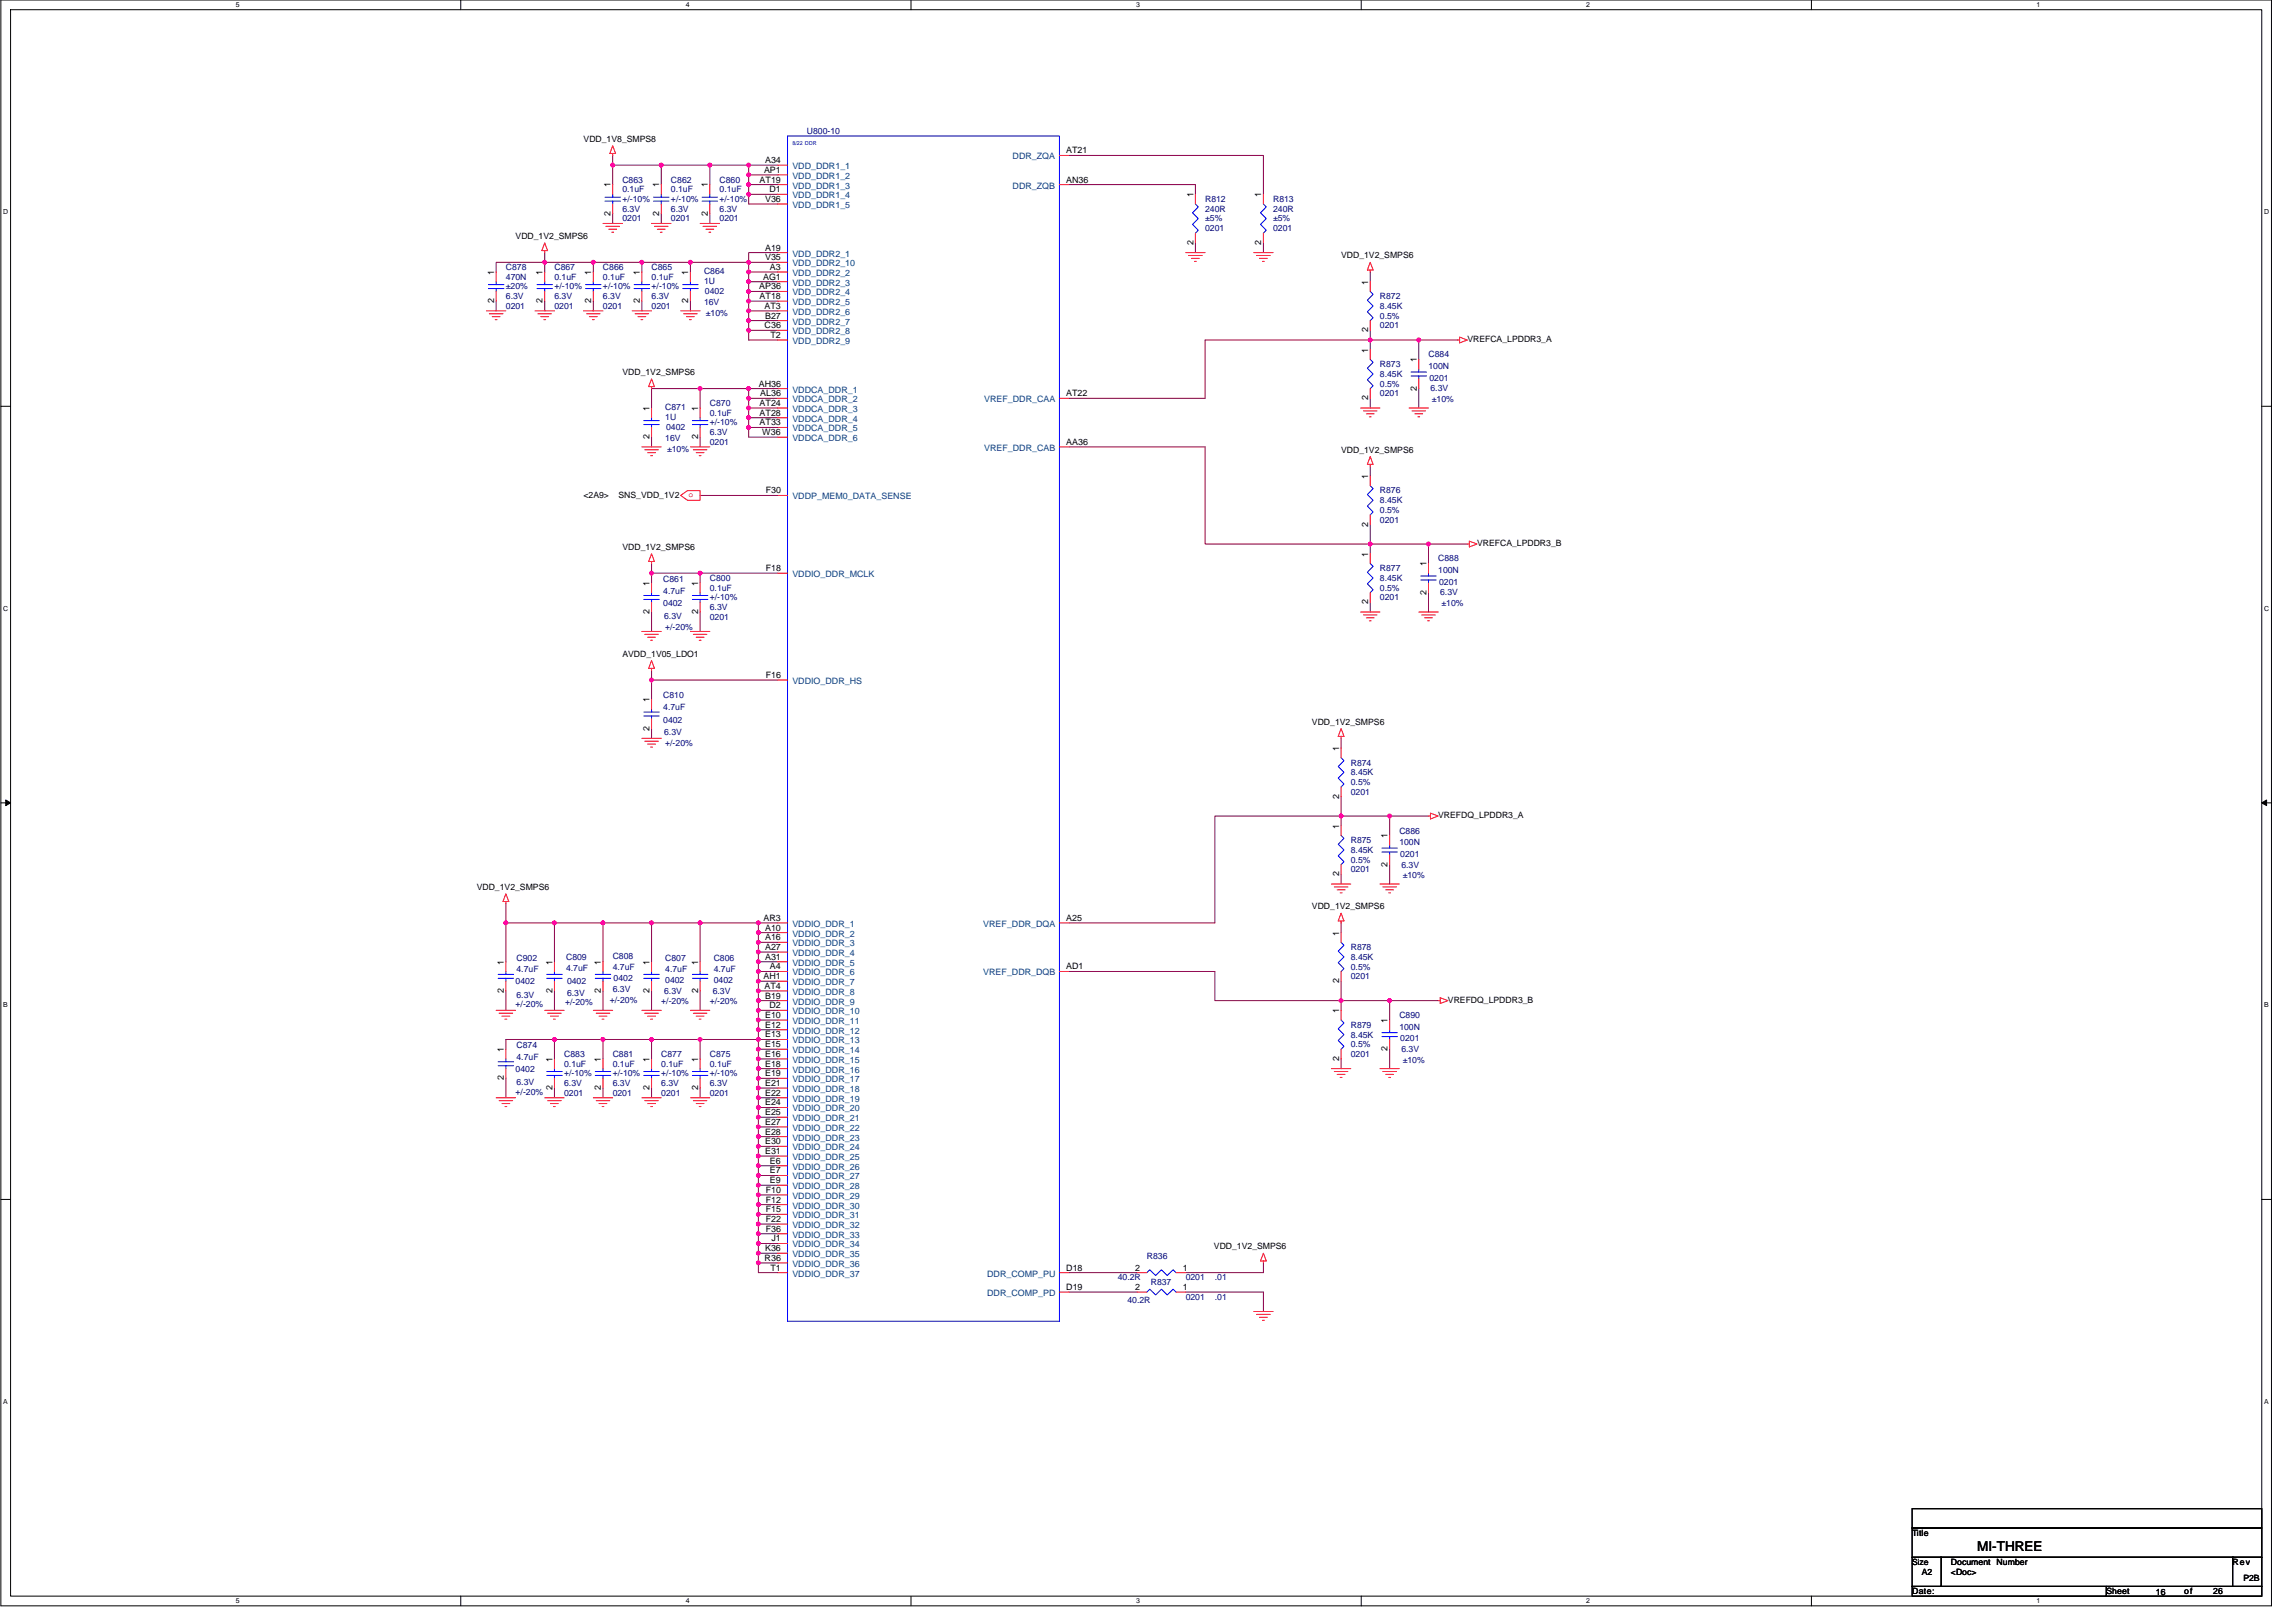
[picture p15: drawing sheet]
<svg xmlns="http://www.w3.org/2000/svg" width="420mm" height="297mm" viewBox="0 0 420 297" stroke-linecap="round" stroke-linejoin="round" font-family="sans-serif">
<defs><g id="words">
<text font-size="2.5" x="362" y="283.9">MI-THREE</text>
<g font-size="1.6">
<text x="106.8" y="26">VDD_1V8_SMPS8</text>
<text x="140.1" y="29.8">A34</text>
<text x="195.2" y="28.1">AT21</text>
<text x="111.8" y="34.3" transform="rotate(-90 111.8 34.3)">1</text>
<text x="120.7" y="34.3" transform="rotate(-90 120.7 34.3)">1</text>
<text x="129.6" y="34.3" transform="rotate(-90 129.6 34.3)">1</text>
<text x="139.1" y="33.4">AT19</text>
<text x="139.9" y="31.6">AP1</text>
<text x="140.9" y="35.2">D1</text>
<text x="195.2" y="33.4">AN36</text>
<text x="111.8" y="39.5" transform="rotate(-90 111.8 39.5)">2</text>
<text x="120.7" y="39.5" transform="rotate(-90 120.7 39.5)">2</text>
<text x="129.6" y="39.5" transform="rotate(-90 129.6 39.5)">2</text>
<text x="140.1" y="37">V36</text>
<text x="218.5" y="36.1" transform="rotate(-90 218.5 36.1)">1</text>
<text x="230.9" y="36.1" transform="rotate(-90 230.9 36.1)">1</text>
<text x="94.4" y="43.7">VDD_1V2_SMPS6</text>
<text x="140.1" y="47.6">V35</text>
<text x="140.1" y="45.8">A19</text>
<text x="218.5" y="44.8" transform="rotate(-90 218.5 44.8)">2</text>
<text x="230.9" y="44.8" transform="rotate(-90 230.9 44.8)">2</text>
<text x="245.5" y="47.3">VDD_1V2_SMPS6</text>
<text x="90.5" y="50.3" transform="rotate(-90 90.5 50.3)">1</text>
<text x="99.3" y="50.3" transform="rotate(-90 99.3 50.3)">1</text>
<text x="108.2" y="50.3" transform="rotate(-90 108.2 50.3)">1</text>
<text x="117.1" y="50.3" transform="rotate(-90 117.1 50.3)">1</text>
<text x="126" y="50.3" transform="rotate(-90 126 50.3)">1</text>
<text x="139" y="53">AP36</text>
<text x="139.7" y="51.2">AG1</text>
<text x="141" y="49.4">A3</text>
<text x="250.5" y="52.1" transform="rotate(-90 250.5 52.1)">1</text>
<text x="90.5" y="55.5" transform="rotate(-90 90.5 55.5)">2</text>
<text x="99.3" y="55.5" transform="rotate(-90 99.3 55.5)">2</text>
<text x="108.2" y="55.5" transform="rotate(-90 108.2 55.5)">2</text>
<text x="117.1" y="55.5" transform="rotate(-90 117.1 55.5)">2</text>
<text x="126" y="55.5" transform="rotate(-90 126 55.5)">2</text>
<text x="139.1" y="54.7">AT18</text>
<text x="140" y="56.5">AT3</text>
<text x="140.1" y="58.3">B27</text>
<text x="140" y="60.1">C36</text>
<text x="141" y="61.8">T2</text>
<text x="250.5" y="64.5" transform="rotate(-90 250.5 64.5)">1</text>
<text x="250.5" y="60.8" transform="rotate(-90 250.5 60.8)">2</text>
<text x="268.6" y="62.6">VREFCA_LPDDR3_A</text>
<text x="114" y="68.6">VDD_1V2_SMPS6</text>
<text x="138.9" y="70.7">AH36</text>
<text x="259.4" y="71.5" transform="rotate(-90 259.4 71.5)">2</text>
<text x="259.4" y="66.3" transform="rotate(-90 259.4 66.3)">1</text>
<text x="118.9" y="75.2" transform="rotate(-90 118.9 75.2)">1</text>
<text x="127.8" y="75.2" transform="rotate(-90 127.8 75.2)">1</text>
<text x="139.1" y="77.9">AT33</text>
<text x="139.1" y="76.1">AT28</text>
<text x="139.1" y="74.3">AT24</text>
<text x="139.2" y="72.5">AL36</text>
<text x="195.2" y="72.5">AT22</text>
<text x="250.5" y="73.3" transform="rotate(-90 250.5 73.3)">2</text>
<text x="118.9" y="80.4" transform="rotate(-90 118.9 80.4)">2</text>
<text x="127.8" y="80.4" transform="rotate(-90 127.8 80.4)">2</text>
<text x="139.6" y="79.6">W36</text>
<text x="195.2" y="81.4">AA36</text>
<text x="245.5" y="82.8">VDD_1V2_SMPS6</text>
<text x="250.5" y="87.7" transform="rotate(-90 250.5 87.7)">1</text>
<text x="106.8" y="91.2">&lt;2A9&gt;</text>
<text x="113.2" y="91.2">SNS_VDD_1V2</text>
<text x="140.2" y="90.3">F30</text>
<text x="114" y="100.6">VDD_1V2_SMPS6</text>
<text x="250.5" y="101.9" transform="rotate(-90 250.5 101.9)">1</text>
<text x="250.5" y="96.4" transform="rotate(-90 250.5 96.4)">2</text>
<text x="270.4" y="99.9">VREFCA_LPDDR3_B</text>
<text x="118.9" y="107.2" transform="rotate(-90 118.9 107.2)">1</text>
<text x="127.8" y="107.2" transform="rotate(-90 127.8 107.2)">1</text>
<text x="140.2" y="104.5">F18</text>
<text x="261.1" y="103.7" transform="rotate(-90 261.1 103.7)">1</text>
<text x="118.9" y="112.4" transform="rotate(-90 118.9 112.4)">2</text>
<text x="127.8" y="112.4" transform="rotate(-90 127.8 112.4)">2</text>
<text x="250.5" y="110.6" transform="rotate(-90 250.5 110.6)">2</text>
<text x="261.1" y="108.8" transform="rotate(-90 261.1 108.8)">2</text>
<text x="114" y="120.2">AVDD_1V05_LDO1</text>
<text x="140.2" y="124.1">F16</text>
<text x="118.9" y="128.5" transform="rotate(-90 118.9 128.5)">1</text>
<text x="118.9" y="133.7" transform="rotate(-90 118.9 133.7)">2</text>
<text x="240.2" y="132.6">VDD_1V2_SMPS6</text>
<text x="245.1" y="137.4" transform="rotate(-90 245.1 137.4)">1</text>
<text x="245.1" y="146.2" transform="rotate(-90 245.1 146.2)">2</text>
<text x="263.3" y="149.7">VREFDQ_LPDDR3_A</text>
<text x="245.1" y="151.7" transform="rotate(-90 245.1 151.7)">1</text>
<text x="254" y="153.4" transform="rotate(-90 254 153.4)">1</text>
<text x="245.1" y="160.4" transform="rotate(-90 245.1 160.4)">2</text>
<text x="254" y="158.6" transform="rotate(-90 254 158.6)">2</text>
<text x="87.3" y="162.9">VDD_1V2_SMPS6</text>
<text x="240.2" y="166.4">VDD_1V2_SMPS6</text>
<text x="139.8" y="168.5">AR3</text>
<text x="140.1" y="173.9">A27</text>
<text x="140.1" y="172.1">A16</text>
<text x="140.1" y="170.3">A10</text>
<text x="195.2" y="168.5">A25</text>
<text x="245.1" y="171.2" transform="rotate(-90 245.1 171.2)">1</text>
<text x="92.2" y="176.6" transform="rotate(-90 92.2 176.6)">1</text>
<text x="101.1" y="176.6" transform="rotate(-90 101.1 176.6)">1</text>
<text x="110" y="176.6" transform="rotate(-90 110 176.6)">1</text>
<text x="118.9" y="176.6" transform="rotate(-90 118.9 176.6)">1</text>
<text x="127.8" y="176.6" transform="rotate(-90 127.8 176.6)">1</text>
<text x="139.8" y="179.2">AH1</text>
<text x="140.1" y="175.6">A31</text>
<text x="141" y="177.4">A4</text>
<text x="195.2" y="177.4">AD1</text>
<text x="245.1" y="180" transform="rotate(-90 245.1 180)">2</text>
<text x="92.2" y="181.7" transform="rotate(-90 92.2 181.7)">2</text>
<text x="101.1" y="181.7" transform="rotate(-90 101.1 181.7)">2</text>
<text x="110" y="181.7" transform="rotate(-90 110 181.7)">2</text>
<text x="118.9" y="181.7" transform="rotate(-90 118.9 181.7)">2</text>
<text x="127.8" y="181.7" transform="rotate(-90 127.8 181.7)">2</text>
<text x="140" y="181">AT4</text>
<text x="140.1" y="182.8">B19</text>
<text x="140.9" y="184.5">D2</text>
<text x="245.1" y="185.4" transform="rotate(-90 245.1 185.4)">1</text>
<text x="265.1" y="183.5">VREFDQ_LPDDR3_B</text>
<text x="140.1" y="191.6">E15</text>
<text x="140.1" y="189.9">E13</text>
<text x="140.1" y="188.1">E12</text>
<text x="140.1" y="186.3">E10</text>
<text x="254" y="187.2" transform="rotate(-90 254 187.2)">1</text>
<text x="92.2" y="197.7" transform="rotate(-90 92.2 197.7)">2</text>
<text x="92.2" y="192.6" transform="rotate(-90 92.2 192.6)">1</text>
<text x="101.1" y="194.3" transform="rotate(-90 101.1 194.3)">1</text>
<text x="110" y="194.3" transform="rotate(-90 110 194.3)">1</text>
<text x="118.9" y="194.3" transform="rotate(-90 118.9 194.3)">1</text>
<text x="127.8" y="194.3" transform="rotate(-90 127.8 194.3)">1</text>
<text x="140.1" y="197">E19</text>
<text x="140.1" y="195.2">E18</text>
<text x="140.1" y="193.4">E16</text>
<text x="245.1" y="194.2" transform="rotate(-90 245.1 194.2)">2</text>
<text x="254" y="192.4" transform="rotate(-90 254 192.4)">2</text>
<text x="101.1" y="199.5" transform="rotate(-90 101.1 199.5)">2</text>
<text x="110" y="199.5" transform="rotate(-90 110 199.5)">2</text>
<text x="118.9" y="199.5" transform="rotate(-90 118.9 199.5)">2</text>
<text x="127.8" y="199.5" transform="rotate(-90 127.8 199.5)">2</text>
<text x="140.1" y="202.3">E24</text>
<text x="140.1" y="200.5">E22</text>
<text x="140.1" y="198.8">E21</text>
<text x="140.1" y="209.4">E30</text>
<text x="140.1" y="207.6">E28</text>
<text x="140.1" y="205.9">E27</text>
<text x="140.1" y="204.1">E25</text>
<text x="140.1" y="211.2">E31</text>
<text x="141" y="214.8">E7</text>
<text x="141" y="213">E6</text>
<text x="140.2" y="221.9">F15</text>
<text x="140.2" y="220.1">F12</text>
<text x="140.2" y="218.3">F10</text>
<text x="141" y="216.5">E9</text>
<text x="140.2" y="225.4">F36</text>
<text x="140.2" y="223.6">F22</text>
<text x="141.2" y="227.2">J1</text>
<text x="140" y="230.8">R36</text>
<text x="140.1" y="229">K36</text>
<text x="141" y="232.5">T1</text>
<text x="195.2" y="232.5">D18</text>
<text x="207.8" y="232.5">2</text>
<text x="216.5" y="232.5">1</text>
<text x="222.2" y="228.6">VDD_1V2_SMPS6</text>
<text x="195.2" y="236.1">D19</text>
<text x="207.8" y="236.1">2</text>
<text x="216.5" y="236.1">1</text>
<text x="350.1" y="281.1">Title</text>
<text x="350.1" y="286.4">Size</text>
<text x="357.2" y="286.4">Document Number</text>
<text x="408.7" y="286.4">Rev</text>
<text x="350.1" y="291.8">Date:</text>
<text x="351.8" y="288.2">A2</text>
<text x="357.2" y="288.2">&lt;Doc&gt;</text>
<text x="385.6" y="291.8">Sheet</text>
<text x="394.7" y="292">16</text>
<text x="399.8" y="291.8">of</text>
<text x="405.2" y="291.8">26</text>
<text x="410.7" y="289.3">P2B</text>
</g>
<g font-size="1.6" fill="#000080">
<text x="147.7" y="24.5">U800-10</text>
<text x="114" y="33.4">C863</text>
<text x="114" y="35.2">0.1uF</text>
<text x="122.8" y="33.4">C862</text>
<text x="122.8" y="35.2">0.1uF</text>
<text x="131.7" y="33.4">C860</text>
<text x="131.7" y="35.2">0.1uF</text>
<text x="114" y="40.5">0201</text>
<text x="114" y="38.8">6.3V</text>
<text x="114" y="37">+/-10%</text>
<text x="122.8" y="40.5">0201</text>
<text x="122.8" y="38.8">6.3V</text>
<text x="122.8" y="37">+/-10%</text>
<text x="131.7" y="40.5">0201</text>
<text x="131.7" y="38.8">6.3V</text>
<text x="131.7" y="37">+/-10%</text>
<text x="220.6" y="37">R812</text>
<text x="220.6" y="38.8">240R</text>
<text x="220.6" y="40.5">±5%</text>
<text x="233.1" y="37">R813</text>
<text x="233.1" y="38.8">240R</text>
<text x="233.1" y="40.5">±5%</text>
<text x="220.6" y="42.3">0201</text>
<text x="233.1" y="42.3">0201</text>
<text x="92.6" y="49.4">C878</text>
<text x="92.6" y="51.2">470N</text>
<text x="92.6" y="53">±20%</text>
<text x="101.5" y="49.4">C867</text>
<text x="101.5" y="51.2">0.1uF</text>
<text x="101.5" y="53">+/-10%</text>
<text x="110.4" y="49.4">C866</text>
<text x="110.4" y="51.2">0.1uF</text>
<text x="110.4" y="53">+/-10%</text>
<text x="119.3" y="49.4">C865</text>
<text x="119.3" y="51.2">0.1uF</text>
<text x="119.3" y="53">+/-10%</text>
<text x="128.9" y="50.1">C864</text>
<text x="128.9" y="51.9">1U</text>
<text x="129.1" y="53.9">0402</text>
<text x="92.6" y="56.5">0201</text>
<text x="92.6" y="54.8">6.3V</text>
<text x="101.5" y="56.5">0201</text>
<text x="101.5" y="54.8">6.3V</text>
<text x="110.4" y="56.5">0201</text>
<text x="110.4" y="54.8">6.3V</text>
<text x="119.3" y="56.5">0201</text>
<text x="119.3" y="54.8">6.3V</text>
<text x="128.9" y="55.8">16V</text>
<text x="129.2" y="57.8">±10%</text>
<text x="252.6" y="54.8">R872</text>
<text x="252.6" y="56.5">8.45K</text>
<text x="252.6" y="58.3">0.5%</text>
<text x="252.6" y="60.1">0201</text>
<text x="261.5" y="65.4">C884</text>
<text x="252.6" y="67.2">R873</text>
<text x="252.6" y="69">8.45K</text>
<text x="252.6" y="70.8">0.5%</text>
<text x="261.5" y="67.6">100N</text>
<text x="261.7" y="69.7">0201</text>
<text x="261.9" y="71.6">6.3V</text>
<text x="121.8" y="75">C871</text>
<text x="121.8" y="76.8">1U</text>
<text x="130" y="74.3">C870</text>
<text x="130" y="76.1">0.1uF</text>
<text x="130" y="77.9">+/-10%</text>
<text x="252.6" y="72.5">0201</text>
<text x="262.1" y="73.6">±10%</text>
<text x="121.8" y="80.7">16V</text>
<text x="122" y="78.8">0402</text>
<text x="122.1" y="82.7">±10%</text>
<text x="130" y="81.4">0201</text>
<text x="130" y="79.7">6.3V</text>
<text x="252.6" y="90.3">R876</text>
<text x="252.6" y="92.1">8.45K</text>
<text x="252.6" y="93.9">0.5%</text>
<text x="252.6" y="95.7">0201</text>
<text x="121.4" y="106.5">C861</text>
<text x="130" y="106.3">C800</text>
<text x="252.6" y="104.5">R877</text>
<text x="252.6" y="106.3">8.45K</text>
<text x="263.3" y="102.8">C888</text>
<text x="263.3" y="104.9">100N</text>
<text x="263.5" y="107">0201</text>
<text x="121.4" y="108.6">4.7uF</text>
<text x="121.4" y="110.9">0402</text>
<text x="121.6" y="113.3">6.3V</text>
<text x="130" y="108.1">0.1uF</text>
<text x="130" y="113.4">0201</text>
<text x="130" y="111.7">6.3V</text>
<text x="130" y="109.9">+/-10%</text>
<text x="252.6" y="108.1">0.5%</text>
<text x="252.6" y="109.9">0201</text>
<text x="263.7" y="109">6.3V</text>
<text x="263.9" y="110.9">±10%</text>
<text x="121.8" y="115.2">+/-20%</text>
<text x="121.4" y="127.8">C810</text>
<text x="121.4" y="130">4.7uF</text>
<text x="121.4" y="132.3">0402</text>
<text x="121.6" y="134.6">6.3V</text>
<text x="121.8" y="136.5">+/-20%</text>
<text x="247.3" y="140.1">R874</text>
<text x="247.3" y="141.9">8.45K</text>
<text x="247.3" y="143.7">0.5%</text>
<text x="247.3" y="145.4">0201</text>
<text x="247.3" y="154.3">R875</text>
<text x="256.2" y="152.5">C886</text>
<text x="256.2" y="154.7">100N</text>
<text x="247.3" y="156.1">8.45K</text>
<text x="247.3" y="157.9">0.5%</text>
<text x="247.3" y="159.7">0201</text>
<text x="256.4" y="156.8">0201</text>
<text x="256.5" y="158.8">6.3V</text>
<text x="256.8" y="160.7">±10%</text>
<text x="247.3" y="173.9">R878</text>
<text x="94.6" y="175.8">C902</text>
<text x="94.6" y="178">4.7uF</text>
<text x="103.6" y="175.7">C809</text>
<text x="103.6" y="177.8">4.7uF</text>
<text x="112.2" y="175.5">C808</text>
<text x="112.2" y="177.6">4.7uF</text>
<text x="112.3" y="179.6">0402</text>
<text x="121.8" y="175.8">C807</text>
<text x="121.8" y="178">4.7uF</text>
<text x="121.8" y="179.9">0402</text>
<text x="130.7" y="175.8">C806</text>
<text x="130.7" y="178">4.7uF</text>
<text x="130.7" y="179.9">0402</text>
<text x="247.3" y="175.7">8.45K</text>
<text x="247.3" y="177.4">0.5%</text>
<text x="247.3" y="179.2">0201</text>
<text x="94.4" y="180.1">0402</text>
<text x="94.4" y="184.4">+/-20%</text>
<text x="94.6" y="182.6">6.3V</text>
<text x="103.5" y="184">+/-20%</text>
<text x="103.8" y="180.1">0402</text>
<text x="103.8" y="182.2">6.3V</text>
<text x="111.6" y="183.5">+/-20%</text>
<text x="112.2" y="181.5">6.3V</text>
<text x="121.1" y="183.8">+/-20%</text>
<text x="121.6" y="181.9">6.3V</text>
<text x="130" y="183.8">+/-20%</text>
<text x="130.5" y="181.9">6.3V</text>
<text x="94.6" y="191.8">C874</text>
<text x="247.3" y="188.1">R879</text>
<text x="247.3" y="189.9">8.45K</text>
<text x="247.3" y="191.7">0.5%</text>
<text x="256.2" y="186.3">C890</text>
<text x="256.2" y="188.5">100N</text>
<text x="256.4" y="190.6">0201</text>
<text x="94.4" y="196.1">0402</text>
<text x="94.6" y="194">4.7uF</text>
<text x="103.3" y="193.4">C883</text>
<text x="103.3" y="195.2">0.1uF</text>
<text x="103.3" y="197">+/-10%</text>
<text x="112.2" y="193.4">C881</text>
<text x="112.2" y="195.2">0.1uF</text>
<text x="112.2" y="197">+/-10%</text>
<text x="121.1" y="193.4">C877</text>
<text x="121.1" y="195.2">0.1uF</text>
<text x="121.1" y="197">+/-10%</text>
<text x="130" y="193.4">C875</text>
<text x="130" y="195.2">0.1uF</text>
<text x="130" y="197">+/-10%</text>
<text x="247.3" y="193.4">0201</text>
<text x="256.5" y="192.6">6.3V</text>
<text x="256.8" y="194.5">±10%</text>
<text x="94.4" y="200.4">+/-20%</text>
<text x="94.6" y="198.6">6.3V</text>
<text x="103.3" y="200.6">0201</text>
<text x="103.3" y="198.8">6.3V</text>
<text x="112.2" y="200.6">0201</text>
<text x="112.2" y="198.8">6.3V</text>
<text x="121.1" y="200.6">0201</text>
<text x="121.1" y="198.8">6.3V</text>
<text x="130" y="200.6">0201</text>
<text x="130" y="198.8">6.3V</text>
<text x="210" y="230.4">R836</text>
<text x="204.6" y="234.3">40.2R</text>
<text x="206.4" y="238.4">40.2R</text>
<text x="210.7" y="235.2">R837</text>
<text x="217.1" y="234.3">0201</text>
<text x="217.1" y="237.9">0201</text>
<text x="222.4" y="234.3">.01</text>
<text x="222.4" y="237.9">.01</text>
</g>
<g font-size="1.6" fill="#004080">
<text x="185.4" y="29.2">DDR_ZQA</text>
<text x="145.1" y="34.5">VDD_DDR1_3</text>
<text x="145.1" y="32.7">VDD_DDR1_2</text>
<text x="145.1" y="30.9">VDD_DDR1_1</text>
<text x="185.4" y="34.5">DDR_ZQB</text>
<text x="145.1" y="38.1">VDD_DDR1_5</text>
<text x="145.1" y="36.3">VDD_DDR1_4</text>
<text x="145.1" y="46.9">VDD_DDR2_1</text>
<text x="145.1" y="52.3">VDD_DDR2_3</text>
<text x="145.1" y="50.5">VDD_DDR2_2</text>
<text x="145.1" y="48.7">VDD_DDR2_10</text>
<text x="145.1" y="59.4">VDD_DDR2_7</text>
<text x="145.1" y="57.6">VDD_DDR2_6</text>
<text x="145.1" y="55.8">VDD_DDR2_5</text>
<text x="145.1" y="54.1">VDD_DDR2_4</text>
<text x="145.1" y="62.9">VDD_DDR2_9</text>
<text x="145.1" y="61.2">VDD_DDR2_8</text>
<text x="145.1" y="71.8">VDDCA_DDR_1</text>
<text x="145.1" y="77.2">VDDCA_DDR_4</text>
<text x="145.1" y="75.4">VDDCA_DDR_3</text>
<text x="145.1" y="73.6">VDDCA_DDR_2</text>
<text x="180.2" y="73.6">VREF_DDR_CAA</text>
<text x="145.1" y="80.7">VDDCA_DDR_6</text>
<text x="145.1" y="79">VDDCA_DDR_5</text>
<text x="180.2" y="82.5">VREF_DDR_CAB</text>
<text x="145.1" y="91.4">VDDP_MEM0_DATA_SENSE</text>
<text x="145.1" y="105.6">VDDIO_DDR_MCLK</text>
<text x="145.1" y="125.2">VDDIO_DDR_HS</text>
<text x="145.1" y="173.2">VDDIO_DDR_3</text>
<text x="145.1" y="171.4">VDDIO_DDR_2</text>
<text x="145.1" y="169.6">VDDIO_DDR_1</text>
<text x="180" y="169.6">VREF_DDR_DQA</text>
<text x="145.1" y="178.5">VDDIO_DDR_6</text>
<text x="145.1" y="176.7">VDDIO_DDR_5</text>
<text x="145.1" y="175">VDDIO_DDR_4</text>
<text x="180" y="178.5">VREF_DDR_DQB</text>
<text x="145.1" y="185.6">VDDIO_DDR_10</text>
<text x="145.1" y="183.9">VDDIO_DDR_9</text>
<text x="145.1" y="182.1">VDDIO_DDR_8</text>
<text x="145.1" y="180.3">VDDIO_DDR_7</text>
<text x="145.1" y="191">VDDIO_DDR_13</text>
<text x="145.1" y="189.2">VDDIO_DDR_12</text>
<text x="145.1" y="187.4">VDDIO_DDR_11</text>
<text x="145.1" y="196.3">VDDIO_DDR_16</text>
<text x="145.1" y="194.5">VDDIO_DDR_15</text>
<text x="145.1" y="192.7">VDDIO_DDR_14</text>
<text x="145.1" y="203.4">VDDIO_DDR_20</text>
<text x="145.1" y="201.6">VDDIO_DDR_19</text>
<text x="145.1" y="199.9">VDDIO_DDR_18</text>
<text x="145.1" y="198.1">VDDIO_DDR_17</text>
<text x="145.1" y="208.7">VDDIO_DDR_23</text>
<text x="145.1" y="207">VDDIO_DDR_22</text>
<text x="145.1" y="205.2">VDDIO_DDR_21</text>
<text x="145.1" y="215.9">VDDIO_DDR_27</text>
<text x="145.1" y="214.1">VDDIO_DDR_26</text>
<text x="145.1" y="212.3">VDDIO_DDR_25</text>
<text x="145.1" y="210.5">VDDIO_DDR_24</text>
<text x="145.1" y="221.2">VDDIO_DDR_30</text>
<text x="145.1" y="219.4">VDDIO_DDR_29</text>
<text x="145.1" y="217.6">VDDIO_DDR_28</text>
<text x="145.1" y="226.5">VDDIO_DDR_33</text>
<text x="145.1" y="224.7">VDDIO_DDR_32</text>
<text x="145.1" y="223">VDDIO_DDR_31</text>
<text x="145.1" y="233.6">VDDIO_DDR_37</text>
<text x="145.1" y="231.9">VDDIO_DDR_36</text>
<text x="145.1" y="230.1">VDDIO_DDR_35</text>
<text x="145.1" y="228.3">VDDIO_DDR_34</text>
<text x="180.7" y="233.6">DDR_COMP_PU</text>
<text x="180.7" y="237.2">DDR_COMP_PD</text>
</g>
<text font-size="1.5" fill="#f00" x="126" y="91">o</text>
<g font-size="1.3">
<text x="43.1" y="1.3">5</text>
<text x="125.6" y="1.3">4</text>
<text x="208" y="1.3">3</text>
<text x="290.4" y="1.3">2</text>
<text x="372.8" y="1.3">1</text>
<text x=".6" y="39.2">D</text>
<text x="414.5" y="39.2">D</text>
<text x=".6" y="111.8">C</text>
<text x="414.5" y="111.8">C</text>
<text x=".6" y="184.4">B</text>
<text x="414.5" y="184.4">B</text>
<text x=".6" y="256.9">A</text>
<text x="414.5" y="256.9">A</text>
<text x="43.1" y="293.5">5</text>
<text x="125.6" y="293.5">4</text>
<text x="208" y="293.5">3</text>
<text x="290.4" y="293.5">2</text>
<text x="372.8" y="293.5">1</text>
</g>
<text font-size="1" fill="#00f" x="145.1" y="26.5">8/22 DDR</text>
</g></defs>
<path d="M.2 0h415.7v293.9h-415.7zM1.9 1.8h412.2v290.3h-412.2z" fill="none" stroke="#000" stroke-width=".18"/>
<g fill="#fff">
<path d="M43.1 .2h.7v1.4h-.7z"/>
<path d="M43.1 292.3h.7v1.4h-.7z"/>
</g>
<path d="M84.4 0v1.8M84.4 292.1v1.8" fill="none" stroke="#000" stroke-width=".18"/>
<g fill="#fff">
<path d="M125.6 .2h.7v1.4h-.7z"/>
<path d="M125.6 292.3h.7v1.4h-.7z"/>
</g>
<path d="M166.8 0v1.8M166.8 292.1v1.8" fill="none" stroke="#000" stroke-width=".18"/>
<g fill="#fff">
<path d="M208 .2h.7v1.4h-.7z"/>
<path d="M208 292.3h.7v1.4h-.7z"/>
</g>
<path d="M249.2 0v1.8M249.2 292.1v1.8" fill="none" stroke="#000" stroke-width=".18"/>
<g fill="#fff">
<path d="M290.4 .2h.7v1.4h-.7z"/>
<path d="M290.4 292.3h.7v1.4h-.7z"/>
</g>
<path d="M331.6 0v1.8M331.6 292.1v1.8" fill="none" stroke="#000" stroke-width=".18"/>
<g fill="#fff">
<path d="M372.8 .2h.7v1.4h-.7z"/>
<path d="M372.8 292.3h.7v1.4h-.7z"/>
<path d="M.6 38.1h.9v1.4h-.9z"/>
<path d="M414.5 38.1h.9v1.4h-.9z"/>
<path d="M.6 110.6h.9v1.5h-.9z"/>
<path d="M414.5 110.6h.9v1.5h-.9z"/>
</g>
<path d="M.2 74.4h1.7M414.1 74.4h1.8" fill="none" stroke="#000" stroke-width=".18"/>
<g fill="#fff">
<path d="M.6 183.2h.8v1.4h-.8z"/>
<path d="M414.5 183.2h.9v1.4h-.9z"/>
</g>
<path d="M.2 146.9h1.7M414.1 146.9h1.8" fill="none" stroke="#000" stroke-width=".18"/>
<path d="M1 146.4l.9 .5-.9 .5zM414.1 146.9l.9-.5v1z" fill="#000" stroke="#000" stroke-width=".18"/>
<g fill="#fff">
<path d="M.6 255.8h.8v1.4h-.8z"/>
<path d="M414.5 255.8h.9v1.4h-.9z"/>
</g>
<path d="M.2 219.5h1.7M414.1 219.5h1.8M350.1 276.1h64v3.6h-64zM350.1 279.7h64v5.3h-64zM350.1 285h5.3v5.3h-5.3zM350.1 290.3h35.5v1.8h-35.5zM355.4 285h53.3v5.3h-53.3zM385.6 290.3h28.5v1.8h-28.5zM408.7 285h5.4v5.3h-5.4z" fill="none" stroke="#000" stroke-width=".18"/>
<g fill="none" stroke="#800040" stroke-width=".18">
<path d="M112.2 39.1v1.8M112.2 30.2h8.9M112.2 30.2v3.6M112.2 28.4v1.8M121.1 30.2h8.9M121.1 39.1v1.8M121.1 30.2v3.6M130 39.1v1.8M130 30.2v3.6M130 30.2h7.1M137.1 30.2h5.3M137.1 32h5.3"/>
<path d="M137.1 33.8h5.3M137.1 35.6h5.3M137.1 30.2v1.8M137.1 32v1.8M137.1 33.8v1.8M137.1 35.6v1.7h5.3M195.7 33.8h23.2v1.8M195.7 28.4h35.6v7.2M90.8 55.1v1.8M99.7 46.2v1.8M99.7 55.1v1.8M99.7 48v1.8"/>
<path d="M99.7 48h8.9M99.7 48h-8.9v1.8M108.6 48v1.8M108.6 55.1v1.8M108.6 48h8.9M117.5 48v1.8M117.5 55.1v1.8M117.5 48h8.9M126.4 55.1v1.8M126.4 48h16M126.4 48v1.8M137.1 49.8h5.3"/>
<path d="M137.1 58.7h5.3M137.1 53.3h5.3M137.1 51.6h5.3M137.1 55.1h5.3M137.1 56.9h5.3M137.1 49.8v3.5M137.1 53.3v3.6M137.1 56.9v3.6M142.4 46.2h-5.3v3.6M218.9 44.4v1.8M231.3 44.4v1.8M250.9 49.8v1.8"/>
<path d="M128.2 71.1v3.6M128.2 71.1h-8.9v3.6M128.2 71.1h8.9M137.1 78.2h5.3M137.1 76.5h5.3M137.1 72.9h5.3M137.1 74.7h5.3M137.1 71.1h5.3M137.1 60.5h5.3M137.1 76.5v3.5h5.3M137.1 60.5v1.7h5.3M137.1 71.1v5.4"/>
<path d="M250.9 60.5v1.7M250.9 62.2v1.8M250.9 72.9v1.8M250.9 62.2h8.8M250.9 62.2h-30.3v10.7h-24.9M259.7 62.2h7.2M259.7 62.2v3.6M259.7 71.1v3.6M119.3 80v1.8M128.2 80v1.8M128.2 90.7h14.2M195.7 81.8h24.9v17.8h30.3"/>
<path d="M250.9 99.6h10.6M250.9 96v3.6M250.9 85.3v1.8M250.9 99.6v1.7M261.5 99.6h7.1M261.5 99.6v3.5M119.3 104.9h8.9M119.3 103.1v1.8M119.3 104.9v1.8M119.3 112v3.6M128.2 112v3.6M128.2 104.9v1.8"/>
<path d="M128.2 104.9h14.2M250.9 110.2v1.8M261.5 108.5v3.5M119.3 124.5h23.1M119.3 124.5v3.5M119.3 133.4v1.7M119.3 122.7v1.8M245.5 135.1v1.8M245.5 149.4h-23.1v19.5h-26.7M245.5 145.8v3.6M245.5 149.4v1.7M245.5 149.4h8.9"/>
<path d="M254.4 149.4h7.1M254.4 158.2v3.6M254.4 149.4v3.5M92.6 168.9h8.9M92.6 168.9v7.1M92.6 165.4v3.5M101.5 168.9v7.1M101.5 168.9h8.9M110.4 168.9v7.1M110.4 168.9h8.9M119.3 168.9v7.1M119.3 168.9h8.9"/>
<path d="M128.2 168.9h10.6M128.2 168.9v7.1M138.8 174.2h3.6M138.8 172.5h3.6M138.8 168.9v1.8M138.8 168.9h3.6M138.8 176v1.8M138.8 174.2v1.8M138.8 172.5v1.7M138.8 176h3.6M142.4 170.7h-3.6v1.8M142.4 179.6h-3.6v1.8"/>
<path d="M142.4 177.8h-3.6v1.8M195.7 177.8h26.7v5.3h23.1M245.5 160v1.8M245.5 179.6v3.5M245.5 168.9v1.8M92.6 181.4v3.5M92.6 197.4v3.5M101.5 181.4v3.5M101.5 190.2h8.9v3.6M101.5 199.1v1.8M101.5 190.2v3.6M101.5 190.2h-8.9v1.8"/>
<path d="M110.4 181.4v3.5M110.4 199.1v1.8M110.4 190.2h8.9M119.3 181.4v3.5M119.3 199.1v1.8M119.3 190.2v3.6M119.3 190.2h8.9M128.2 181.4v3.5M128.2 199.1v1.8M138.8 186.7h3.6M138.8 199.1h3.6M138.8 188.5v1.7h-10.6v3.6"/>
<path d="M138.8 186.7v1.8M138.8 188.5h3.6M138.8 199.1v1.8M142.4 184.9h-3.6v1.8M142.4 197.4h-3.6v1.7M142.4 195.6h-3.6v1.8M142.4 183.1h-3.6v1.8M142.4 181.4h-3.6v1.7M142.4 193.8h-3.6v1.8M142.4 192h-3.6v1.8M142.4 190.2h-3.6v1.8M245.5 193.8v1.8"/>
<path d="M245.5 183.1v1.8M245.5 183.1h8.9M254.4 192v3.6M254.4 183.1v3.6M254.4 183.1h8.9M138.8 209.8h3.6M138.8 211.6h3.6M138.8 209.8v1.8M138.8 215.1v1.8M138.8 211.6v1.8M138.8 215.1h3.6M142.4 213.4h-3.6v1.7"/>
<path d="M142.4 208h-3.6v1.8M142.4 206.2h-3.6v1.8M142.4 204.5h-3.6v1.7M142.4 202.7h-3.6v1.8M142.4 200.9h-3.6v1.8M142.4 218.7h-3.6v1.8M142.4 216.9h-3.6v1.8M138.8 231.1h3.6M138.8 225.8h3.6M138.8 224h3.6M138.8 231.1v1.8h3.6M138.8 227.6v1.8"/>
<path d="M138.8 225.8v1.8M138.8 224v1.8M138.8 227.6h3.6M142.4 222.2h-3.6v1.8M142.4 229.4h-3.6v1.7M142.4 220.5h-3.6v1.8M195.7 236.5h12.5M195.7 232.9h12.5M217.1 236.5h14.2v3.5M231.3 231.1v1.8h-14.2"/>
</g>
<g fill="#f0f" stroke="#f0f" stroke-width=".18">
<circle cx="137.1" cy="33.8" r=".35"/>
<circle cx="137.1" cy="32" r=".35"/>
<circle cx="137.1" cy="35.5" r=".35"/>
<circle cx="119.3" cy="124.4" r=".35"/>
<circle cx="137.1" cy="49.8" r=".35"/>
<circle cx="137.1" cy="53.3" r=".35"/>
<circle cx="137.1" cy="51.5" r=".35"/>
<circle cx="137.1" cy="55.1" r=".35"/>
<circle cx="137.1" cy="56.9" r=".35"/>
<circle cx="137.1" cy="58.7" r=".35"/>
<circle cx="137.1" cy="60.4" r=".35"/>
<circle cx="137.1" cy="72.9" r=".35"/>
<circle cx="137.1" cy="74.7" r=".35"/>
<circle cx="137.1" cy="76.4" r=".35"/>
<circle cx="137.1" cy="78.2" r=".35"/>
<circle cx="119.3" cy="104.9" r=".35"/>
<circle cx="138.8" cy="168.9" r=".35"/>
<circle cx="128.2" cy="168.9" r=".35"/>
<circle cx="110.4" cy="168.9" r=".35"/>
<circle cx="101.5" cy="168.9" r=".35"/>
<circle cx="119.3" cy="168.9" r=".35"/>
<circle cx="138.8" cy="170.7" r=".35"/>
<circle cx="138.8" cy="184.9" r=".35"/>
<circle cx="138.8" cy="186.7" r=".35"/>
<circle cx="138.8" cy="183.1" r=".35"/>
<circle cx="138.8" cy="179.6" r=".35"/>
<circle cx="138.8" cy="181.3" r=".35"/>
<circle cx="138.8" cy="177.8" r=".35"/>
<circle cx="138.8" cy="176" r=".35"/>
<circle cx="138.8" cy="174.2" r=".35"/>
<circle cx="138.8" cy="172.5" r=".35"/>
<circle cx="138.8" cy="197.3" r=".35"/>
<circle cx="138.8" cy="193.8" r=".35"/>
<circle cx="138.8" cy="195.6" r=".35"/>
<circle cx="138.8" cy="192" r=".35"/>
<circle cx="138.8" cy="188.5" r=".35"/>
<circle cx="138.8" cy="209.8" r=".35"/>
<circle cx="138.8" cy="211.6" r=".35"/>
<circle cx="138.8" cy="208" r=".35"/>
<circle cx="138.8" cy="206.2" r=".35"/>
<circle cx="138.8" cy="202.7" r=".35"/>
<circle cx="138.8" cy="204.5" r=".35"/>
<circle cx="138.8" cy="199.1" r=".35"/>
<circle cx="138.8" cy="200.9" r=".35"/>
<circle cx="138.8" cy="224" r=".35"/>
<circle cx="138.8" cy="220.5" r=".35"/>
<circle cx="138.8" cy="222.2" r=".35"/>
<circle cx="138.8" cy="216.9" r=".35"/>
<circle cx="138.8" cy="218.7" r=".35"/>
<circle cx="138.8" cy="215.1" r=".35"/>
<circle cx="138.8" cy="213.3" r=".35"/>
<circle cx="138.8" cy="231.1" r=".35"/>
<circle cx="138.8" cy="229.3" r=".35"/>
<circle cx="138.8" cy="227.6" r=".35"/>
<circle cx="138.8" cy="225.8" r=".35"/>
<circle cx="92.6" cy="168.9" r=".35"/>
<circle cx="121" cy="30.2" r=".35"/>
<circle cx="137.1" cy="30.2" r=".35"/>
<circle cx="129.9" cy="30.2" r=".35"/>
<circle cx="108.6" cy="48" r=".35"/>
<circle cx="99.7" cy="48" r=".35"/>
<circle cx="137.1" cy="71.1" r=".35"/>
<circle cx="128.2" cy="71.1" r=".35"/>
<circle cx="245.5" cy="149.3" r=".35"/>
<circle cx="254.4" cy="149.3" r=".35"/>
<circle cx="261.5" cy="99.6" r=".35"/>
<circle cx="254.4" cy="183.1" r=".35"/>
<circle cx="259.7" cy="62.2" r=".35"/>
<circle cx="250.8" cy="62.2" r=".35"/>
<circle cx="245.5" cy="183.1" r=".35"/>
<circle cx="250.8" cy="99.6" r=".35"/>
<circle cx="110.4" cy="190.2" r=".35"/>
<circle cx="101.5" cy="190.2" r=".35"/>
<circle cx="119.3" cy="190.2" r=".35"/>
<circle cx="128.2" cy="190.2" r=".35"/>
<circle cx="138.8" cy="190.2" r=".35"/>
<circle cx="117.5" cy="48" r=".35"/>
<circle cx="137.1" cy="48" r=".35"/>
<circle cx="126.4" cy="48" r=".35"/>
<circle cx="112.2" cy="30.2" r=".35"/>
<circle cx="128.2" cy="104.9" r=".35"/>
</g>
<g fill="none" stroke="#f00" stroke-width=".18">
<path d="M112.2 26.7l.5 1.4h-1.1zM112.2 28.1v.3M112.2 33.8v1.8M112.2 37.3v1.8M121.1 33.8v1.8M121.1 37.3v1.8M130 33.8v1.8M130 37.3v1.8M142.4 37.3h1.8M142.4 35.6h1.8M142.4 33.8h1.8M142.4 32h1.8"/>
<path d="M142.4 30.2h1.8M194 33.8h1.7M194 28.4h1.7M218.9 35.6v1.7M231.3 35.6v1.7M89.1 56.9h3.5M89.6 57.4h2.5M90.1 58h1.5M90.7 58.5h.3M90.8 49.8v1.8M90.8 53.3v1.8M97.9 56.9h3.6"/>
<path d="M98.5 57.4h2.5M99 58h1.4M99.6 58.5h.3M99.7 44.4l.6 1.5h-1.1zM99.7 45.9v.3M99.7 49.8v1.8M99.7 53.3v1.8M106.8 56.9h3.6M107.4 57.4h2.5M107.9 58h1.4M108.4 58.5h.4M108.6 49.8v1.8"/>
<path d="M108.6 53.3v1.8M110.4 40.9h3.6M110.9 41.4h2.5M111.5 42h1.4M112 42.5h.3M115.7 56.9h3.6M116.3 57.4h2.5M116.8 58h1.4M117.3 58.5h.4M117.5 49.8v1.8M117.5 53.3v1.8M119.3 40.9h3.5"/>
<path d="M119.8 41.4h2.5M120.3 42h1.5M120.9 42.5h.3M124.6 56.9h3.6M125.1 57.4h2.5M125.7 58h1.4M126.2 58.5h.4M126.4 49.8v1.8M126.4 53.3v1.8M128.2 40.9h3.5M128.7 41.4h2.5M129.2 42h1.5"/>
<path d="M129.8 42.5h.3M142.4 58.7h1.8M142.4 56.9h1.8M142.4 55.1h1.8M142.4 53.3h1.8M142.4 51.6h1.8M142.4 49.8h1.8M142.4 48h1.8M142.4 46.2h1.8M217.1 46.2h3.5M217.6 46.8h2.5M218.1 47.3h1.5"/>
<path d="M218.7 47.8h.3M218.9 42.7v1.7M229.5 46.2h3.6M230 46.8h2.5M230.6 47.3h1.4M231.1 47.8h.4M231.3 42.7v1.7M250.9 48l.5 1.4h-1.1zM250.9 49.4v.4M250.9 51.6v1.7M250.9 58.7v1.8M119.3 69.3l.5 1.5h-1z"/>
<path d="M119.3 70.8v.3M119.3 74.7v1.8M119.3 78.2v1.8M128.2 74.7v1.8M128.2 78.2v1.8M142.4 78.2h1.8M142.4 76.5h1.8M142.4 74.7h1.8M142.4 72.9h1.8M142.4 71.1h1.8M142.4 62.2h1.8M142.4 60.5h1.8"/>
<path d="M194 72.9h1.7M249.1 74.7h3.5M249.6 75.2h2.5M250.1 75.7h1.5M250.7 76.3h.3M250.9 64v1.8M250.9 71.1v1.8M258 74.7h3.5M258.5 75.2h2.5M259 75.7h1.5M259.6 76.3h.3M259.7 65.8v1.8"/>
<path d="M259.7 69.3v1.8M266.9 62.2h.3M267.2 61.7l1.4 .5-1.4 .6zM117.5 81.8h3.6M118 82.3h2.5M118.6 82.8h1.4M119.1 83.4h.4M124.6 90.7l1.3-.9h2.3v1.8h-2.3zM126.4 81.8h3.6M126.9 82.3h2.5M127.5 82.8h1.4M128 83.4h.3"/>
<path d="M142.4 90.7h1.8M142.4 80h1.8M194 81.8h1.7M250.9 83.6l.5 1.4h-1.1zM250.9 85v.3M250.9 87.1v1.8M250.9 94.2v1.8M268.6 99.6h.4M269 99l1.4 .6-1.4 .5zM117.5 115.6h3.6M118 116.1h2.5M118.6 116.6h1.4"/>
<path d="M119.1 117.2h.4M119.3 101.3l.5 1.5h-1zM119.3 102.8v.3M119.3 106.7v1.8M119.3 110.2v1.8M126.4 115.6h3.6M126.9 116.1h2.5M127.5 116.6h1.4M128 117.2h.3M128.2 106.7v1.8M128.2 110.2v1.8M142.4 104.9h1.8"/>
<path d="M249.1 112h3.5M249.6 112.5h2.5M250.1 113.1h1.5M250.7 113.6h.3M250.9 101.3v1.8M250.9 108.5v1.7M259.7 112h3.6M260.3 112.5h2.5M260.8 113.1h1.4M261.4 113.6h.3M261.5 103.1v1.8M261.5 106.7v1.8"/>
<path d="M117.5 135.1h3.6M118 135.7h2.5M118.6 136.2h1.4M119.1 136.7h.4M119.3 128v1.8M119.3 131.6v1.7M119.3 122.3v.4M119.3 120.9l.5 1.4h-1zM142.4 124.5h1.8M245.5 133.3l.6 1.5h-1.1zM245.5 134.8v.3M245.5 136.9v1.8"/>
<path d="M245.5 144v1.8M245.5 151.1v1.8M245.5 158.2v1.8M254.4 152.9v1.8M254.4 156.5v1.7M261.5 149.4h.4M261.9 148.8l1.4 .6-1.4 .5zM92.6 163.6l.5 1.4h-1zM92.6 165v.4M92.6 176v1.8M92.6 179.6v1.8M101.5 176v1.8"/>
<path d="M101.5 179.6v1.8M110.4 176v1.8M110.4 179.6v1.8M119.3 176v1.8M119.3 179.6v1.8M128.2 176v1.8M128.2 179.6v1.8M142.4 179.6h1.8M142.4 177.8h1.8M142.4 176h1.8M142.4 174.2h1.8M142.4 172.5h1.8"/>
<path d="M142.4 170.7h1.8M142.4 168.9h1.8M194 177.8h1.7M194 168.9h1.7M243.7 161.8h3.6M244.3 162.3h2.5M244.8 162.9h1.4M245.4 163.4h.3M245.5 167.1l.6 1.5h-1.1zM245.5 168.6v.3M245.5 170.7v1.8M245.5 177.8v1.8"/>
<path d="M252.6 161.8h3.6M253.2 162.3h2.5M253.7 162.9h1.4M254.2 163.4h.4M90.8 184.9h3.6M91.4 185.4h2.5M91.9 186h1.4M92.4 186.5h.4M92.6 192v1.8M92.6 195.6v1.8M99.7 184.9h3.6M100.3 185.4h2.5"/>
<path d="M100.8 186h1.4M101.3 186.5h.4M101.5 193.8v1.8M101.5 197.4v1.7M108.6 184.9h3.6M109.1 185.4h2.5M109.7 186h1.4M110.2 186.5h.4M110.4 193.8v1.8M110.4 197.4v1.7M117.5 184.9h3.6M118 185.4h2.5"/>
<path d="M118.6 186h1.4M119.1 186.5h.4M119.3 193.8v1.8M119.3 197.4v1.7M126.4 184.9h3.6M126.9 185.4h2.5M127.5 186h1.4M128 186.5h.3M128.2 193.8v1.8M128.2 197.4v1.7M142.4 199.1h1.8M142.4 197.4h1.8"/>
<path d="M142.4 195.6h1.8M142.4 193.8h1.8M142.4 192h1.8M142.4 190.2h1.8M142.4 188.5h1.8M142.4 186.7h1.8M142.4 184.9h1.8M142.4 183.1h1.8M142.4 181.4h1.8M243.7 195.6h3.6M244.3 196.1h2.5M244.8 196.6h1.4"/>
<path d="M245.4 197.2h.3M245.5 184.9v1.8M245.5 192v1.8M252.6 195.6h3.6M253.2 196.1h2.5M253.7 196.6h1.4M254.2 197.2h.4M254.4 186.7v1.8M254.4 190.2v1.8M263.3 183.1h.4M263.7 182.6l1.4 .5-1.4 .6zM90.8 200.9h3.6"/>
<path d="M91.4 201.4h2.5M91.9 202h1.4M92.4 202.5h.4M99.7 200.9h3.6M100.3 201.4h2.5M100.8 202h1.4M101.3 202.5h.4M108.6 200.9h3.6M109.1 201.4h2.5M109.7 202h1.4M110.2 202.5h.4M117.5 200.9h3.6"/>
<path d="M118 201.4h2.5M118.6 202h1.4M119.1 202.5h.4M126.4 200.9h3.6M126.9 201.4h2.5M127.5 202h1.4M128 202.5h.3M142.4 218.7h1.8M142.4 216.9h1.8M142.4 215.1h1.8M142.4 213.4h1.8M142.4 211.6h1.8"/>
<path d="M142.4 209.8h1.8M142.4 208h1.8M142.4 206.2h1.8M142.4 204.5h1.8M142.4 202.7h1.8M142.4 200.9h1.8M142.4 232.9h1.8M142.4 231.1h1.8M142.4 229.4h1.8M142.4 227.6h1.8M142.4 225.8h1.8M142.4 224h1.8"/>
<path d="M142.4 222.2h1.8M142.4 220.5h1.8M194 236.5h1.7M194 232.9h1.7M208.2 236.5h1.8M208.2 232.9h1.8M215.3 236.5h1.8M215.3 232.9h1.8M231.3 229.4l.5 1.4h-1zM231.3 230.8v.3M229.5 240h3.6M230 240.6h2.5"/>
<path d="M230.6 241.1h1.4M231.1 241.6h.4"/>
</g>
<g fill="none" stroke="#00f" stroke-width=".18">
<path d="M110.8 36.1h2.8M110.8 36.8h2.8M112.2 35.6v.5M112.2 36.8v.5M119.6 36.1h2.9M119.6 36.8h2.9M121.1 35.6v.5M121.1 36.8v.5M128.5 36.1h2.9M128.5 36.8h2.9M130 35.6v.5M130 36.8v.5"/>
<path d="M144.2 24.9h49.8v216.9h-49.8zM144.2 37.3h.1M144.2 35.6h.1M144.2 33.8h.1M144.2 32h.1M144.2 30.2h.1M194 33.8h.1M194 30.2h.1M218.9 37.3l.5 .6-1.1 1 1.1 1.1-1.1 1.1 1.1 1-.5 .6M231.3 37.3l.5 .6-1 1 1 1.1-1 1.1 1 1-.5 .6M89.4 52.1h2.9M89.4 52.8h2.9"/>
<path d="M90.8 51.6v.5M90.8 52.8v.5M98.3 52.1h2.8M98.3 52.8h2.8M99.7 51.6v.5M99.7 52.8v.5M107.2 52.1h2.8M107.2 52.8h2.8M108.6 51.6v.5M108.6 52.8v.5M116.1 52.1h2.8M116.1 52.8h2.8"/>
<path d="M117.5 51.6v.5M117.5 52.8v.5M125 52.1h2.8M125 52.8h2.8M126.4 51.6v.5M126.4 52.8v.5M144.2 48h.1M144.2 58.7h.1M144.2 56.9h.1M144.2 55.1h.1M144.2 53.3h.1M144.2 51.6h.1"/>
<path d="M144.2 49.8h.1M144.2 46.2h.1M250.9 53.3l.5 .6-1.1 1 1.1 1.1-1.1 1.1 1.1 1-.5 .6M117.9 77h2.8M117.9 77.7h2.8M119.3 76.5v.5M119.3 77.7v.5M126.8 77h2.8M126.8 77.7h2.8M128.2 76.5v.5M128.2 77.7v.5M144.2 78.2h.1"/>
<path d="M144.2 76.5h.1M144.2 74.7h.1M144.2 72.9h.1M144.2 71.1h.1M144.2 62.2h.1M144.2 60.5h.1M194 71.1h.1M250.9 65.8l.5 .5-1.1 1.1 1.1 1.1-1.1 1 1.1 1.1-.5 .5M258.3 68.1h2.9M258.3 68.8h2.9M259.7 67.6v.5M259.7 68.8v.5"/>
<path d="M144.2 90.7h.1M144.2 80h.1M194 80h.1M250.9 88.9l.5 .5-1.1 1.1 1.1 1.1-1.1 1 1.1 1.1-.5 .5M117.9 109h2.8M117.9 109.7h2.8M119.3 108.5v.5M119.3 109.7v.5M126.8 109h2.8M126.8 109.7h2.8M128.2 108.5v.5M128.2 109.7v.5"/>
<path d="M144.2 104.9h.1M250.9 103.1l.5 .6-1.1 1 1.1 1.1-1.1 1 1.1 1.1-.5 .6M260.1 105.4h2.8M260.1 106.2h2.8M261.5 104.9v.5M261.5 106.2v.5M117.9 130.3h2.8M117.9 131h2.8M119.3 129.8v.5M119.3 131v.6M144.2 124.5h.1M245.5 138.7l.6 .5-1.1 1.1 1.1 1.1-1.1 1 1.1 1.1-.6 .5"/>
<path d="M245.5 152.9l.6 .5-1.1 1.1 1.1 1.1-1.1 1 1.1 1.1-.6 .5M253 155.2h2.8M253 155.9h2.8M254.4 154.7v.5M254.4 155.9v.6M91.2 178.3h2.8M91.2 179h2.8M92.6 177.8v.5M92.6 179v.6M100.1 178.3h2.8M100.1 179h2.8M101.5 177.8v.5"/>
<path d="M101.5 179v.6M109 178.3h2.8M109 179h2.8M110.4 177.8v.5M110.4 179v.6M117.9 178.3h2.8M117.9 179h2.8M119.3 177.8v.5M119.3 179v.6M126.8 178.3h2.8M126.8 179h2.8M128.2 177.8v.5"/>
<path d="M128.2 179v.6M144.2 179.6h.1M144.2 177.8h.1M144.2 176h.1M144.2 174.2h.1M144.2 172.5h.1M144.2 170.7h.1M144.2 168.9h.1M194 177.8h.1M194 168.9h.1M245.5 172.5l.6 .5-1.1 1.1 1.1 1-1.1 1.1 1.1 1.1-.6 .5M91.2 194.3h2.8"/>
<path d="M91.2 195.1h2.8M92.6 193.8v.5M92.6 195.1v.5M100.1 196.1h2.8M100.1 196.8h2.8M101.5 195.6v.5M101.5 196.8v.6M109 196.1h2.8M109 196.8h2.8M110.4 195.6v.5M110.4 196.8v.6M117.9 196.1h2.8"/>
<path d="M117.9 196.8h2.8M119.3 195.6v.5M119.3 196.8v.6M126.8 196.1h2.8M126.8 196.8h2.8M128.2 195.6v.5M128.2 196.8v.6M144.2 199.1h.1M144.2 197.4h.1M144.2 195.6h.1M144.2 193.8h.1M144.2 192h.1"/>
<path d="M144.2 190.2h.1M144.2 188.5h.1M144.2 186.7h.1M144.2 184.9h.1M144.2 183.1h.1M144.2 181.4h.1M245.5 186.7l.6 .5-1.1 1.1 1.1 1.1-1.1 1 1.1 1.1-.6 .5M253 189h2.8M253 189.7h2.8M254.4 188.5v.5M254.4 189.7v.5M144.2 218.7h.1"/>
<path d="M144.2 216.9h.1M144.2 215.1h.1M144.2 213.4h.1M144.2 211.6h.1M144.2 209.8h.1M144.2 208h.1M144.2 206.2h.1M144.2 204.5h.1M144.2 202.7h.1M144.2 200.9h.1M144.2 232.9h.1M144.2 231.1h.1"/>
<path d="M144.2 229.4h.1M144.2 227.6h.1M144.2 225.8h.1M144.2 224h.1M144.2 222.3h.1M144.2 220.5h.1M194 232.9h.1M194 236.5h.1M210 236.5l.5-.6 1.1 1.1 1-1.1 1.1 1.1 1.1-1.1 .5 .6M210 232.9l.5-.5 1.1 1 1-1 1.1 1 1.1-1 .5 .5"/>
</g>
<use href="#words"/>
</svg>
